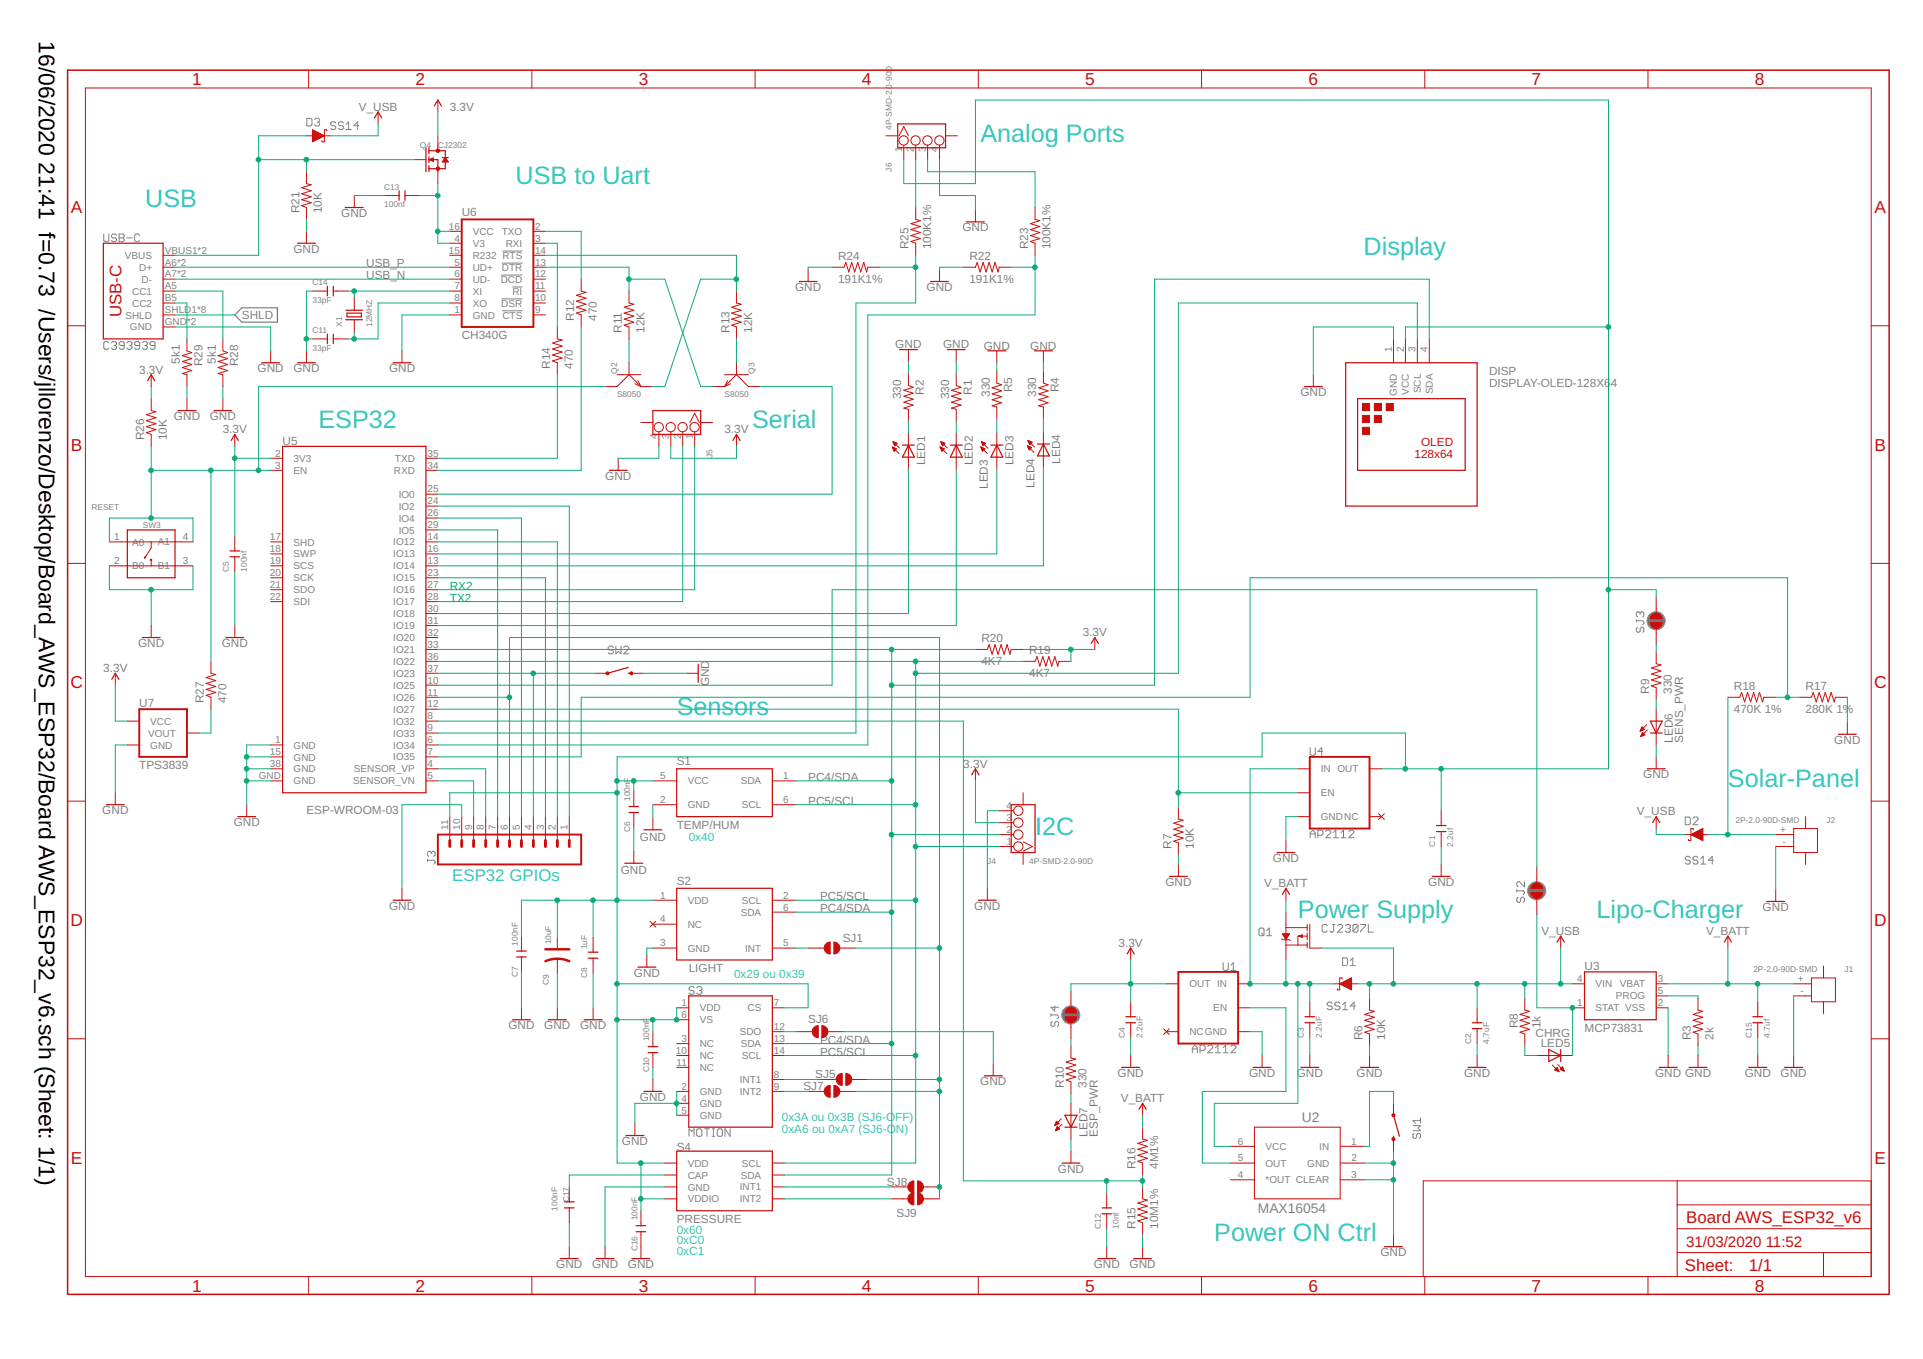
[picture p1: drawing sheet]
<svg xmlns="http://www.w3.org/2000/svg" width="297mm" height="210mm" viewBox="0 0 297 210" stroke-linecap="round" stroke-linejoin="round" font-family="sans-serif">
<defs><g id="words">
<g font-size="3.9" fill="#32c8c8">
<text x="151.4" y="21.9">Analog Ports</text>
<text x="79.6" y="28.4">USB to Uart</text>
<text x="22.4" y="32">USB</text>
<text x="210.6" y="39.4">Display</text>
<text x="49.2" y="66.2">ESP32</text>
<text x="116.2" y="66.2">Serial</text>
<text x="104.5" y="110.5">Sensors</text>
<text x="266.9" y="121.5">Solar-Panel</text>
<text x="159.9" y="128.9">I</text>
<text x="161" y="128.9">2C</text>
<text x="200.5" y="141.8">Power Supply</text>
<text x="246.6" y="141.8">Lipo-Charger</text>
<text x="187.6" y="191.6">Power ON Ctrl</text>
</g>
<g font-size="3.5">
<text x="6" y="6.4" transform="rotate(90 6 6.4)">16/06/2020</text>
<text x="6" y="25.1" transform="rotate(90 6 25.1)">21:41 f=0.73 /Users/jllorenzo/Desktop/Board_AWS_ESP32/Board AWS_ESP32_v6.sch (Sheet: 1/1)</text>
</g>
<g font-size="2.7" fill="#c90d0c">
<text x="29.7" y="13.2">1</text>
<text x="64.2" y="13.2">2</text>
<text x="98.7" y="13.2">3</text>
<text x="133.1" y="13.2">4</text>
<text x="167.6" y="13.2">5</text>
<text x="202.1" y="13.2">6</text>
<text x="236.6" y="13.2">7</text>
<text x="271.1" y="13.2">8</text>
<text x="10.9" y="32.9">A</text>
<text x="289.5" y="32.9">A</text>
<text x="10.9" y="69.6">B</text>
<text x="289.5" y="69.6">B</text>
<text x="10.9" y="106.3">C</text>
<text x="289.5" y="106.3">C</text>
<text x="10.9" y="143">D</text>
<text x="289.5" y="143">D</text>
<text x="10.9" y="179.8">E</text>
<text x="289.5" y="179.8">E</text>
<text x="29.7" y="199.5">1</text>
<text x="64.2" y="199.5">2</text>
<text x="98.7" y="199.5">3</text>
<text x="133.1" y="199.5">4</text>
<text x="167.6" y="199.5">5</text>
<text x="202.1" y="199.5">6</text>
<text x="236.6" y="199.5">7</text>
<text x="271.1" y="199.5">8</text>
</g>
<g font-size="2.6" fill="#c90d0c">
<text x="18.7" y="49" transform="rotate(-90 18.7 49)">USB-C</text>
<text x="260.4" y="188.9">Board AWS_ESP32_v6</text>
<text x="260.3" y="196.3">Sheet:</text>
<text x="270.1" y="196.2">1/1</text>
</g>
<text font-size="2.6" fill="#32c8c8" x="69.8" y="136.1">ESP32 GPIOs</text>
<g font-size="2.3" fill="#c90d0c">
<text x="260.4" y="192.5">31/03/2020</text>
<text x="272.7" y="192.5">11:52</text>
</g>
<g font-size="2.1" fill="#808080">
<text x="201.1" y="173.3">U2</text>
<text x="194.3" y="187.4">MAX16054</text>
</g>
<g font-size="1.8" fill="#808080">
<text x="55.4" y="17.1">V_USB</text>
<text x="69.5" y="17.1">3.3V</text>
<text x="46.2" y="33" transform="rotate(-90 46.2 33)">R21</text>
<text x="49.7" y="33" transform="rotate(-90 49.7 33)">10K</text>
<text x="52.7" y="33.5">GND</text>
<text x="71.3" y="33.4">U6</text>
<text x="148.7" y="35.7">GND</text>
<text x="45.3" y="39.1">GND</text>
<text x="56.6" y="41.3">USB_P</text>
<text x="129.4" y="40.2">R24</text>
<text x="140.3" y="38.5" transform="rotate(-90 140.3 38.5)">R25</text>
<text x="143.8" y="38.5" transform="rotate(-90 143.8 38.5)">100K1%</text>
<text x="149.7" y="40.2">R22</text>
<text x="158.8" y="38.5" transform="rotate(-90 158.8 38.5)">R23</text>
<text x="162.3" y="38.5" transform="rotate(-90 162.3 38.5)">100K1%</text>
<text x="56.6" y="43.1">USB_N</text>
<text x="122.8" y="45">GND</text>
<text x="129.4" y="43.7">191K1%</text>
<text x="143.1" y="45">GND</text>
<text x="149.7" y="43.7">191K1%</text>
<text x="37.4" y="49.3">SHLD</text>
<text x="71.3" y="52.3">CH340G</text>
<text x="88.7" y="49.6" transform="rotate(-90 88.7 49.6)">R12</text>
<text x="92.2" y="49.6" transform="rotate(-90 92.2 49.6)">470</text>
<text x="96.1" y="51.4" transform="rotate(-90 96.1 51.4)">R11</text>
<text x="99.6" y="51.4" transform="rotate(-90 99.6 51.4)">12K</text>
<text x="112.7" y="51.4" transform="rotate(-90 112.7 51.4)">R13</text>
<text x="116.2" y="51.4" transform="rotate(-90 116.2 51.4)">12K</text>
<text x="138.3" y="53.8">GND</text>
<text x="145.7" y="53.8">GND</text>
<text x="21.5" y="57.7">3.3V</text>
<text x="27.8" y="56.2" transform="rotate(-90 27.8 56.2)">5k1</text>
<text x="31.3" y="56.6" transform="rotate(-90 31.3 56.6)">R29</text>
<text x="33.3" y="56.2" transform="rotate(-90 33.3 56.2)">5k1</text>
<text x="36.8" y="56.6" transform="rotate(-90 36.8 56.6)">R28</text>
<text x="39.8" y="57.5">GND</text>
<text x="45.3" y="57.5">GND</text>
<text x="60.1" y="57.5">GND</text>
<text x="85" y="57" transform="rotate(-90 85 57)">R14</text>
<text x="88.5" y="57" transform="rotate(-90 88.5 57)">470</text>
<text x="152" y="54">GND</text>
<text x="159.1" y="54">GND</text>
<text x="230" y="59.7">DISPLAY-OLED-128X6</text>
<text x="230" y="57.9">DISP</text>
<text x="248.8" y="59.7">4</text>
<text x="26.9" y="64.9">GND</text>
<text x="32.4" y="64.9">GND</text>
<text x="139.2" y="61.6" transform="rotate(-90 139.2 61.6)">330</text>
<text x="142.7" y="60.9" transform="rotate(-90 142.7 60.9)">R2</text>
<text x="146.6" y="61.6" transform="rotate(-90 146.6 61.6)">330</text>
<text x="150.1" y="60.9" transform="rotate(-90 150.1 60.9)">R1</text>
<text x="152.9" y="61.3" transform="rotate(-90 152.9 61.3)">330</text>
<text x="156.4" y="60.6" transform="rotate(-90 156.4 60.6)">R5</text>
<text x="160.1" y="61.3" transform="rotate(-90 160.1 61.3)">330</text>
<text x="163.6" y="60.6" transform="rotate(-90 163.6 60.6)">R4</text>
<text x="200.9" y="61.2">GND</text>
<text x="22.3" y="68" transform="rotate(-90 22.3 68)">R26</text>
<text x="25.8" y="68" transform="rotate(-90 25.8 68)">10K</text>
<text x="34.4" y="66.9">3.3V</text>
<text x="43.6" y="68.8">U5</text>
<text x="111.9" y="66.9">3.3V</text>
<text x="142.9" y="71.8" transform="rotate(-90 142.9 71.8)">LED1</text>
<text x="150.3" y="71.8" transform="rotate(-90 150.3 71.8)">LED2</text>
<text x="156.6" y="71.8" transform="rotate(-90 156.6 71.8)">LED3</text>
<text x="163.8" y="71.6" transform="rotate(-90 163.8 71.6)">LED4</text>
<text x="93.5" y="74.1">GND</text>
<text x="152.6" y="75.5" transform="rotate(-90 152.6 75.5)">LED3</text>
<text x="159.8" y="75.3" transform="rotate(-90 159.8 75.3)">LED4</text>
<text x="21.3" y="99.9">GND</text>
<text x="34.3" y="99.9">GND</text>
<text x="151.6" y="99.2">R20</text>
<text x="159" y="101.1">R19</text>
<text x="167.3" y="98.3">3.3V</text>
<text x="16" y="103.8">3.3V</text>
<text x="109.5" y="106" transform="rotate(-90 109.5 106)">GND</text>
<text x="151.6" y="102.7">4K7</text>
<text x="159" y="104.5">4K7</text>
<text x="254.7" y="107.1" transform="rotate(-90 254.7 107.1)">R9</text>
<text x="258.2" y="107.1" transform="rotate(-90 258.2 107.1)">330</text>
<text x="267.8" y="106.6">R18</text>
<text x="278.9" y="106.6">R17</text>
<text x="21.5" y="109.2">U7</text>
<text x="31.5" y="108.6" transform="rotate(-90 31.5 108.6)">R27</text>
<text x="35" y="108.6" transform="rotate(-90 35 108.6)">470</text>
<text x="267.8" y="110.1">470K 1%</text>
<text x="278.9" y="110.1">280K 1%</text>
<text x="21.5" y="118.8">TPS3839</text>
<text x="104.5" y="118.2">S1</text>
<text x="148.8" y="118.6">3.3V</text>
<text x="258.4" y="114.7" transform="rotate(-90 258.4 114.7)">LED6</text>
<text x="260" y="114.7" transform="rotate(-90 260 114.7)">SENS_PWR</text>
<text x="283.3" y="114.9">GND</text>
<text x="15.8" y="125.8">GND</text>
<text x="47.3" y="125.8">ESP-WROOM-03</text>
<text x="124.8" y="124.3">PC5/SCL</text>
<text x="124.8" y="120.6">PC4/SDA</text>
<text x="252.8" y="126">V_USB</text>
<text x="253.8" y="120.2">GND</text>
<text x="36.1" y="127.6">GND</text>
<text x="98.8" y="129.8">GND</text>
<text x="104.5" y="128">TEMP/HUM</text>
<text x="180.9" y="131.1" transform="rotate(-90 180.9 131.1)">R7</text>
<text x="184.4" y="131.1" transform="rotate(-90 184.4 131.1)">10K</text>
<text x="95.9" y="135">GND</text>
<text x="104.5" y="136.6">S2</text>
<text x="180" y="136.8">GND</text>
<text x="195.3" y="137">V_BATT</text>
<text x="196.6" y="133.1">GND</text>
<text x="220.6" y="136.8">GND</text>
<text x="60.1" y="140.5">GND</text>
<text x="126.7" y="139">PC5/SCL</text>
<text x="126.7" y="140.9">PC4/SDA</text>
<text x="150.5" y="140.5">GND</text>
<text x="272.3" y="140.7">GND</text>
<text x="130.2" y="145.5">SJ1</text>
<text x="172.8" y="146.2">3.3V</text>
<text x="238.1" y="144.4">V_USB</text>
<text x="244.8" y="149.7">U3</text>
<text x="263.5" y="144.4">V_BATT</text>
<text x="97.9" y="150.9">GND</text>
<text x="106.4" y="150.1">LIGHT</text>
<text x="78.5" y="159">GND</text>
<text x="84.1" y="159">GND</text>
<text x="89.6" y="159">GND</text>
<text x="124.8" y="158.1">SJ6</text>
<text x="126.7" y="161.2">PC4/SDA</text>
<text x="210.5" y="160.6" transform="rotate(-90 210.5 160.6)">R6</text>
<text x="213.9" y="160.6" transform="rotate(-90 213.9 160.6)">10K</text>
<text x="234.4" y="158.8" transform="rotate(-90 234.4 158.8)">R8</text>
<text x="237.2" y="160.2">CHRG</text>
<text x="237.9" y="158.8" transform="rotate(-90 237.9 158.8)">1k</text>
<text x="238" y="161.7">LED5</text>
<text x="244.8" y="159.3">MCP73831</text>
<text x="261.2" y="160.6" transform="rotate(-90 261.2 160.6)">R3</text>
<text x="264.7" y="160.6" transform="rotate(-90 264.7 160.6)">2k</text>
<text x="125.9" y="166.5">SJ5</text>
<text x="126.7" y="163">PC5/SCL</text>
<text x="151.4" y="167.6">GND</text>
<text x="172.6" y="166.4">GND</text>
<text x="192.9" y="166.4">GND</text>
<text x="200.3" y="166.4">GND</text>
<text x="209.5" y="166.4">GND</text>
<text x="226.1" y="166.4">GND</text>
<text x="255.7" y="166.4">GND GND</text>
<text x="269.5" y="166.4">GND</text>
<text x="275" y="166.4">GND</text>
<text x="98.8" y="170">GND</text>
<text x="124.1" y="168.4">SJ7</text>
<text x="164.3" y="168" transform="rotate(-90 164.3 168)">R10</text>
<text x="167.8" y="168" transform="rotate(-90 167.8 168)">330</text>
<text x="173.1" y="170.2">V_BATT</text>
<text x="96.1" y="176.9">GND</text>
<text x="104.5" y="177.8">S4</text>
<text x="168" y="175.6" transform="rotate(-90 168 175.6)">LED7</text>
<text x="169.6" y="175.6" transform="rotate(-90 169.6 175.6)">ESP_PWR</text>
<text x="137" y="183.1">SJ8</text>
<text x="163.4" y="181.1">GND</text>
<text x="175.4" y="180.6" transform="rotate(-90 175.4 180.6)">R16</text>
<text x="178.9" y="180.6" transform="rotate(-90 178.9 180.6)">4M1%</text>
<text x="104.5" y="188.9">PRESSURE</text>
<text x="138.5" y="187.9">SJ9</text>
<text x="175.4" y="189.8" transform="rotate(-90 175.4 189.8)">R15</text>
<text x="178.9" y="189.8" transform="rotate(-90 178.9 189.8)">10M1%</text>
<text x="85.9" y="195.9">GND</text>
<text x="91.5" y="195.9">GND</text>
<text x="97" y="195.9">GND</text>
<text x="168.9" y="195.9">GND</text>
<text x="174.5" y="195.9">GND</text>
<text x="213.2" y="194">GND</text>
</g>
<g font-size="1.8" fill="#c90d0c">
<text x="218.5" y="70.8">128x64</text>
<text x="219.5" y="68.9">OLED</text>
</g>
<g font-size="1.8" fill="#0dab76">
<text x="69.5" y="91.1">RX2</text>
<text x="69.5" y="92.9">TX2</text>
</g>
<g font-size="1.8" fill="#32c8c8">
<text x="106.4" y="129.8">0x40</text>
<text x="113.4" y="151">0x29 ou 0x39</text>
<text x="120.8" y="173.2">0x3A ou 0x3B (SJ6-O</text>
<text x="138.3" y="173.2">FF)</text>
<text x="120.8" y="175">0xA6 ou 0xA7 (SJ6-ON)</text>
<text x="104.5" y="190.5">0x60</text>
<text x="104.5" y="193.8">0xC1</text>
<text x="104.5" y="192.2">0xC0</text>
</g>
<g font-size="1.5" fill="#808080">
<text x="139.3" y="23.5" transform="rotate(-90 139.3 23.5)">1</text>
<text x="141.2" y="23.5" transform="rotate(-90 141.2 23.5)">2</text>
<text x="143" y="23.5" transform="rotate(-90 143 23.5)">3</text>
<text x="144.9" y="23.5" transform="rotate(-90 144.9 23.5)">4</text>
<text x="69.4" y="35.5">16</text>
<text x="82.7" y="35.5">2</text>
<text x="19.3" y="40">VBUS</text>
<text x="21.5" y="41.8">D+</text>
<text x="25.5" y="41">A6*2</text>
<text x="25.5" y="39.2">VBUS1*2</text>
<text x="69.4" y="39.2">15</text>
<text x="70.2" y="41">5</text>
<text x="70.2" y="37.3">4</text>
<text x="73" y="40">R232 RTS</text>
<text x="73" y="41.8">UD+</text>
<text x="73" y="38.1">V3</text>
<text x="73" y="36.3">VCC</text>
<text x="77.5" y="41.8">DTR</text>
<text x="77.5" y="36.3">TXO</text>
<text x="78.1" y="38.1">RXI</text>
<text x="82.7" y="41">13</text>
<text x="82.7" y="39.2">14</text>
<text x="82.7" y="37.3">3</text>
<text x="20.4" y="45.5">CC1</text>
<text x="20.4" y="47.4">CC2</text>
<text x="21.9" y="43.7">D-</text>
<text x="25.5" y="44.7">A5</text>
<text x="25.5" y="46.5">B5</text>
<text x="25.5" y="42.9">A7*2</text>
<text x="70.2" y="42.9">6</text>
<text x="70.2" y="44.7">7</text>
<text x="70.2" y="46.5">8</text>
<text x="73" y="43.7">UD-</text>
<text x="73" y="45.5">XI</text>
<text x="73" y="47.4">XO</text>
<text x="77.4" y="43.7">DCD</text>
<text x="77.4" y="47.4">DSR</text>
<text x="79.2" y="45.5">RI</text>
<text x="82.7" y="42.9">12</text>
<text x="82.7" y="46.5">10</text>
<text x="82.7" y="44.7">11</text>
<text x="19.4" y="49.2">SHLD</text>
<text x="20.1" y="51">GND</text>
<text x="25.5" y="50.2">GND</text>
<text x="25.5" y="48.4">SHLD1*8</text>
<text x="28.9" y="50.2">*2</text>
<text x="70.2" y="48.4">1</text>
<text x="73" y="49.2">GND</text>
<text x="77.6" y="49.2">CTS</text>
<text x="82.7" y="48.4">9</text>
<text x="215" y="54.3" transform="rotate(-90 215 54.3)">1</text>
<text x="216.8" y="54.3" transform="rotate(-90 216.8 54.3)">2</text>
<text x="218.7" y="54.3" transform="rotate(-90 218.7 54.3)">3</text>
<text x="220.5" y="54.3" transform="rotate(-90 220.5 54.3)">4</text>
<text x="215.8" y="61.2" transform="rotate(-90 215.8 61.2)">GND</text>
<text x="217.6" y="61" transform="rotate(-90 217.6 61)">VCC</text>
<text x="219.5" y="60.7" transform="rotate(-90 219.5 60.7)">SCL</text>
<text x="221.3" y="60.9" transform="rotate(-90 221.3 60.9)">SDA</text>
<text x="42.5" y="70.5">2</text>
<text x="45.3" y="71.3">3V3</text>
<text x="61" y="71.3">TXD</text>
<text x="66" y="70.5">35</text>
<text x="101.5" y="67.8" transform="rotate(-90 101.5 67.8)">4</text>
<text x="103.4" y="67.8" transform="rotate(-90 103.4 67.8)">3</text>
<text x="105.2" y="67.8" transform="rotate(-90 105.2 67.8)">2</text>
<text x="107" y="67.8" transform="rotate(-90 107 67.8)">1</text>
<text x="42.5" y="72.4">3</text>
<text x="45.3" y="73.2">EN</text>
<text x="60.8" y="73.2">RXD</text>
<text x="61.6" y="76.9">IO0</text>
<text x="66" y="72.4">34</text>
<text x="66" y="76.1">25</text>
<text x="66" y="77.9">24</text>
<text x="17.6" y="83.4">1</text>
<text x="28.2" y="83.4">4</text>
<text x="41.7" y="83.4">17</text>
<text x="61.6" y="82.4">IO5</text>
<text x="61.6" y="80.6">IO4</text>
<text x="61.6" y="78.7">IO2</text>
<text x="66" y="83.4">14</text>
<text x="66" y="81.6">29</text>
<text x="66" y="79.8">26</text>
<text x="17.6" y="87.1">2</text>
<text x="20.4" y="84.3">A0</text>
<text x="20.4" y="87.9">B0</text>
<text x="24.4" y="84.2">A1</text>
<text x="24.4" y="87.9">B1</text>
<text x="28.2" y="87.1">3</text>
<text x="41.7" y="85.3">18</text>
<text x="41.7" y="87.1">19</text>
<text x="41.7" y="89">20</text>
<text x="45.3" y="84.3">SHD</text>
<text x="45.3" y="86.1">SWP</text>
<text x="45.3" y="87.9">SCS</text>
<text x="45.3" y="89.8">SCK</text>
<text x="60.7" y="87.9">IO14</text>
<text x="60.7" y="84.2">IO12</text>
<text x="60.7" y="86.1">IO13</text>
<text x="60.7" y="89.8">IO15</text>
<text x="66" y="87.1">13</text>
<text x="66" y="85.3">16</text>
<text x="66" y="89">23</text>
<text x="41.7" y="92.7">22</text>
<text x="41.7" y="90.8">21</text>
<text x="45.3" y="93.5">SDI</text>
<text x="45.3" y="91.6">SDO</text>
<text x="60.7" y="95.3">IO18</text>
<text x="60.7" y="93.5">IO17</text>
<text x="60.7" y="91.6">IO16</text>
<text x="66" y="94.5">30</text>
<text x="66" y="92.7">28</text>
<text x="66" y="90.8">27</text>
<text x="60.7" y="100.9">IO21</text>
<text x="60.7" y="99">IO20</text>
<text x="60.7" y="97.2">IO19</text>
<text x="66" y="101.9">36</text>
<text x="66" y="100">33</text>
<text x="66" y="98.2">32</text>
<text x="66" y="96.4">31</text>
<text x="60.7" y="106.4">IO25</text>
<text x="60.7" y="104.5">IO23</text>
<text x="60.7" y="102.7">IO22</text>
<text x="66" y="105.6">10</text>
<text x="66" y="107.4">11</text>
<text x="66" y="103.7">37</text>
<text x="22.9" y="113.8">VOUT</text>
<text x="23.2" y="111.9">VCC</text>
<text x="60.7" y="111.9">IO32</text>
<text x="60.7" y="113.8">IO33</text>
<text x="60.7" y="108.2">IO26</text>
<text x="60.7" y="110.1">IO27</text>
<text x="66" y="111.1">8</text>
<text x="66" y="113">9</text>
<text x="66" y="109.3">12</text>
<text x="23.2" y="115.6">GND</text>
<text x="41.7" y="116.7">15</text>
<text x="41.7" y="118.5">38</text>
<text x="42.5" y="114.8">1</text>
<text x="45.3" y="115.6">GND</text>
<text x="45.3" y="117.5">GND</text>
<text x="45.3" y="119.3">GND</text>
<text x="54.7" y="119.3">SENSOR_VP</text>
<text x="60.7" y="115.6">IO34</text>
<text x="60.7" y="117.5">IO35</text>
<text x="66" y="118.5">4</text>
<text x="66" y="114.8">6</text>
<text x="66" y="116.7">7</text>
<text x="204" y="119.3">IN OUT</text>
<text x="40" y="120.3">GND</text>
<text x="45.3" y="121.2">GND</text>
<text x="54.6" y="121.1">SENSOR_VN</text>
<text x="66" y="120.3">5</text>
<text x="102" y="120.3">5</text>
<text x="102" y="124">2</text>
<text x="106.2" y="121.2">VCC</text>
<text x="106.2" y="124.8">GND</text>
<text x="114.4" y="121.1">SDA</text>
<text x="114.6" y="124.8">SCL</text>
<text x="121" y="124">6</text>
<text x="121" y="120.3">1</text>
<text x="155.5" y="125">4</text>
<text x="204" y="123">EN</text>
<text x="69.2" y="128.1" transform="rotate(-90 69.2 128.1)">11</text>
<text x="71.1" y="128.1" transform="rotate(-90 71.1 128.1)">10</text>
<text x="72.9" y="128.1" transform="rotate(-90 72.9 128.1)">9</text>
<text x="74.8" y="128.1" transform="rotate(-90 74.8 128.1)">8</text>
<text x="76.6" y="128.1" transform="rotate(-90 76.6 128.1)">7</text>
<text x="78.4" y="128.1" transform="rotate(-90 78.4 128.1)">6</text>
<text x="80.3" y="128.1" transform="rotate(-90 80.3 128.1)">5</text>
<text x="82.1" y="128.1" transform="rotate(-90 82.1 128.1)">4</text>
<text x="84" y="128.1" transform="rotate(-90 84 128.1)">3</text>
<text x="85.8" y="128.1" transform="rotate(-90 85.8 128.1)">2</text>
<text x="87.7" y="128.1" transform="rotate(-90 87.7 128.1)">1</text>
<text x="155.5" y="130.5">1</text>
<text x="155.5" y="128.6">2</text>
<text x="155.5" y="126.8">3</text>
<text x="204" y="126.7">GNDNC</text>
<text x="275" y="128.6">+</text>
<text x="275.4" y="130.5">-</text>
<text x="102" y="142.5">4</text>
<text x="102" y="138.8">1</text>
<text x="106.2" y="143.3">NC</text>
<text x="106.2" y="139.6">VDD</text>
<text x="114.4" y="141.4">SDA</text>
<text x="114.6" y="139.6">SCL</text>
<text x="121" y="138.8">2</text>
<text x="121" y="140.6">6</text>
<text x="102" y="146.2">3</text>
<text x="106.2" y="147">GND</text>
<text x="115.1" y="147">INT</text>
<text x="121" y="146.2">5</text>
<text x="105.3" y="155.4">1</text>
<text x="119.6" y="155.4">7</text>
<text x="183.7" y="152.5">OUT IN</text>
<text x="243.6" y="151.7">4</text>
<text x="243.6" y="155.4">1</text>
<text x="246.5" y="152.5">VIN</text>
<text x="249.6" y="154.4">PROG</text>
<text x="250.2" y="152.5">VBAT</text>
<text x="256.1" y="151.7">3</text>
<text x="256.1" y="153.5">5</text>
<text x="256.1" y="155.4">2</text>
<text x="277.7" y="151.7">+</text>
<text x="278.1" y="153.5">-</text>
<text x="105.3" y="160.9">3</text>
<text x="105.3" y="157.2">6</text>
<text x="108.1" y="156.2">VDD</text>
<text x="108.1" y="161.7">NC</text>
<text x="108.1" y="158.1">VS</text>
<text x="114.3" y="159.9">SDO</text>
<text x="114.4" y="161.7">SDA</text>
<text x="115.5" y="156.2">CS</text>
<text x="119.6" y="159.1">12</text>
<text x="119.6" y="160.9">13</text>
<text x="183.7" y="159.9">NCGND</text>
<text x="187.4" y="156.2">EN</text>
<text x="246.5" y="156.2">STAT VSS</text>
<text x="104.4" y="162.8">10</text>
<text x="104.5" y="164.6">11</text>
<text x="108.1" y="165.4">NC</text>
<text x="108.1" y="163.6">NC</text>
<text x="114.3" y="167.3">INT1</text>
<text x="114.6" y="163.6">SCL</text>
<text x="119.6" y="166.5">8</text>
<text x="119.6" y="162.8">14</text>
<text x="105.3" y="170.2">4</text>
<text x="105.3" y="172">5</text>
<text x="105.3" y="168.3">2</text>
<text x="108.1" y="171">GND</text>
<text x="108.1" y="172.8">GND</text>
<text x="108.1" y="169.1">GND</text>
<text x="114.3" y="169.1">INT2</text>
<text x="119.6" y="168.3">9</text>
<text x="191.2" y="179.4">5</text>
<text x="191.2" y="176.8">6</text>
<text x="195.5" y="177.6">VCC</text>
<text x="203.8" y="177.6">IN</text>
<text x="208.7" y="176.8">1</text>
<text x="208.7" y="179.4">2</text>
<text x="106.2" y="180.2">VDD</text>
<text x="106.2" y="182">CAP</text>
<text x="106.2" y="183.9">GND</text>
<text x="106.2" y="185.7">VDDIO</text>
<text x="114.3" y="183.9">INT1</text>
<text x="114.3" y="185.7">INT2</text>
<text x="114.4" y="182">SDA</text>
<text x="114.6" y="180.2">SCL</text>
<text x="191.2" y="182">4</text>
<text x="195.5" y="180.2">OUT</text>
<text x="195.5" y="182.8">*OUT CLEAR</text>
<text x="201.9" y="180.2">GND</text>
<text x="208.7" y="182">3</text>
</g>
<g font-size="1.3" fill="#808080">
<text x="64.9" y="22.8">Q</text>
<text x="65.9" y="22.8">4</text>
<text x="67.6" y="22.8">CJ2302</text>
<text x="137.7" y="20.1" transform="rotate(-90 137.7 20.1)">4P-SMD-2.0-90D</text>
<text x="59.3" y="29.3">C13</text>
<text x="137.7" y="26.5" transform="rotate(-90 137.7 26.5)">J6</text>
<text x="59.3" y="32">100nf</text>
<text x="48.3" y="46.8">33pF</text>
<text x="48.3" y="44">C14</text>
<text x="48.3" y="51.4">C11</text>
<text x="52.9" y="50.5" transform="rotate(-90 52.9 50.5)">X1</text>
<text x="57.5" y="50.5" transform="rotate(-90 57.5 50.5)">12MHZ</text>
<text x="48.3" y="54.2">33pF</text>
<text x="95.3" y="57.7" transform="rotate(-90 95.3 57.7)">Q2</text>
<text x="116.5" y="57.7" transform="rotate(-90 116.5 57.7)">Q3</text>
<text x="95.3" y="61.4">S8050</text>
<text x="111.9" y="61.4">S8050</text>
<text x="110.1" y="70.8" transform="rotate(-90 110.1 70.8)">J5</text>
<text x="14.1" y="78.7">RESET</text>
<text x="22.1" y="81.5">SW3</text>
<text x="35.3" y="88.3" transform="rotate(-90 35.3 88.3)">C5</text>
<text x="38.1" y="88.3" transform="rotate(-90 38.1 88.3)">100nf</text>
<text x="97.3" y="123.7" transform="rotate(-90 97.3 123.7)">100nF</text>
<text x="97.3" y="128.5" transform="rotate(-90 97.3 128.5)">C6</text>
<text x="221.7" y="130.7" transform="rotate(-90 221.7 130.7)">C1</text>
<text x="224.5" y="130.7" transform="rotate(-90 224.5 130.7)">2.2uf</text>
<text x="268.1" y="127.1">2P-2.0-90D-SMD</text>
<text x="282.2" y="127.1">J2</text>
<text x="152.5" y="133.5">J4</text>
<text x="159" y="133.5">4P-SMD-2.0-90D</text>
<text x="80" y="146.1" transform="rotate(-90 80 146.1)">100nF</text>
<text x="85.2" y="145.9" transform="rotate(-90 85.2 145.9)">10uF</text>
<text x="90.7" y="146.6" transform="rotate(-90 90.7 146.6)">1uF</text>
<text x="80" y="150.9" transform="rotate(-90 80 150.9)">C7</text>
<text x="84.8" y="152.1" transform="rotate(-90 84.8 152.1)">C9</text>
<text x="90.7" y="151" transform="rotate(-90 90.7 151)">C8</text>
<text x="270.8" y="150.1">2P-2.0-90D-SMD</text>
<text x="284.9" y="150.1">J1</text>
<text x="100.3" y="160.8" transform="rotate(-90 100.3 160.8)">100nF</text>
<text x="173.7" y="160.3" transform="rotate(-90 173.7 160.3)">C4</text>
<text x="176.5" y="160.3" transform="rotate(-90 176.5 160.3)">2.2uF</text>
<text x="201.4" y="160.3" transform="rotate(-90 201.4 160.3)">C3</text>
<text x="204.2" y="160.3" transform="rotate(-90 204.2 160.3)">2.2uF</text>
<text x="227.2" y="161.2" transform="rotate(-90 227.2 161.2)">C2</text>
<text x="230" y="161.2" transform="rotate(-90 230 161.2)">4.7uF</text>
<text x="270.6" y="160.3" transform="rotate(-90 270.6 160.3)">C15</text>
<text x="273.4" y="160.3" transform="rotate(-90 273.4 160.3)">4.7uf</text>
<text x="100.3" y="165.6" transform="rotate(-90 100.3 165.6)">C10</text>
<text x="87.9" y="185.7" transform="rotate(-90 87.9 185.7)">C17</text>
<text x="86.1" y="187" transform="rotate(-90 86.1 187)">100nF</text>
<text x="98.4" y="188.5" transform="rotate(-90 98.4 188.5)">100nF</text>
<text x="170" y="189.8" transform="rotate(-90 170 189.8)">C12</text>
<text x="172.8" y="189.8" transform="rotate(-90 172.8 189.8)">10nf</text>
<text x="98.4" y="193.3" transform="rotate(-90 98.4 193.3)">C16</text>
</g>
</g></defs>
<g fill="none" stroke="#808080" stroke-width=".15">
<path d="M47.4 18.3h.6l.2 .2v.7l-.2 .3h-.6zM48.6 18.5l.2-.2h.4l.2 .2v.1l-.2 .3M49 18.9h.2M49.2 18.9l.2 .1v.2l-.2 .3h-.4l-.2-.3M51.9 19l-.2-.2h-.4l-.2 .2v.2l.2 .2h.4l.2 .2v.2l-.2 .2h-.4l-.2-.2M53.1 19l-.2-.2h-.4l-.2 .2v.2l.2 .2h.4l.2 .2v.2l-.2 .2h-.4l-.2-.2M53.5 19.2l.4-.4v1.2M55.4 19.4h-.7l.6-.6v1.2M16 36.2v.9l.2 .2h.4l.2-.2v-.9M18 36.4l-.2-.2h-.4l-.2 .2v.2l.2 .1h.4l.2 .3v.1l-.2 .2h-.4l-.2-.2M18.4 36.2h.6l.2 .2v.2l-.2 .1 .2 .3v.1l-.2 .2h-.6zM18.4 36.7h.6"/>
<path d="M19.6 36.7h.8M21.6 36.4l-.2-.2h-.4l-.2 .2v.7l.2 .2h.4l.2-.2M53.5 20h.8M77.6 38.8h3.1M16.8 53l-.2-.2h-.4l-.2 .2v.7l.2 .3h.4l.2-.3M17.2 53l.2-.2h.4l.2 .2v.1l-.2 .3M17.6 53.4h.2M17.8 53.4l.2 .2v.1l-.2 .3h-.4l-.2-.3M19.2 53.4h-.6l-.2-.3v-.1l.2-.2h.4l.2 .2v.7l-.2 .3h-.4l-.2-.3M19.6 53l.2-.2h.4l.2 .2v.1l-.2 .3M20 53.4h.2M20.2 53.4l.2 .2v.1l-.2 .3h-.4l-.2-.3"/>
<path d="M21.6 53.4h-.6l-.2-.3v-.1l.2-.2h.4l.2 .2v.7l-.2 .3h-.4l-.2-.3M22 53l.2-.2h.4l.2 .2v.1l-.2 .3M22.4 53.4h.2M22.6 53.4l.2 .2v.1l-.2 .3h-.4l-.2-.3M23.9 53.4h-.5l-.2-.3v-.1l.2-.2h.4l.1 .2v.7l-.1 .3h-.4l-.2-.3M77.4 42.5h3.3M77.4 46.2h3.3M77.5 40.6h3.2M77.6 48h3.1M79.1 44.3h1.6M95.1 99.8v1.2l.4-.4 .4 .4v-1.2M252.8 95.7v.4"/>
<path d="M252.8 95.9h.9l.2 .2v.2l-.2 .2M252.9 96.9l-.1 .2v.4l.1 .2h.2l.3-.2v-.4l.1-.2h.2l.2 .2v.4l-.2 .2M253.4 94.7l-.3-.2h-.2l-.1 .2v.4l.1 .2M253.4 94.7v.2M253.4 94.7l.1-.2h.2l.2 .2v.4l-.2 .2M94.7 100l-.2-.2h-.3l-.3 .2v.2l.3 .2h.3l.2 .2v.2l-.2 .2h-.3l-.3-.2M96.3 100l.2-.2h.4l.2 .2v.2l-.8 .8h.8M202.4 115.5v1l.2 .2h.4l.2-.2v-1M204.4 116.1h-.8l.6-.6v1.2M66 132.9h1l.2 .2v.2l-.2 .2M66 132.7v.4M66.6 131.7l.2-.2h.2l.2 .2v.4l-.2 .2"/>
<path d="M66.6 131.7l-.2-.2h-.2l-.2 .2v.4l.2 .2M66.6 131.7v.2M202.4 129.4v-.8l.4-.4 .4 .4v.8M202.4 128.8h.8M203.6 129h.6l.2-.2v-.4l-.2-.2h-.6v1.2M204.8 128.4l.2-.2h.3l.3 .2v.2l-.8 .8h.8M205.9 129.4h.8M205.9 128.6l.4-.4v1.2M207.1 129.4h.8M207.1 128.6l.4-.4v1.2M208.3 128.4l.2-.2h.4l.2 .2v.2l-.8 .8h.8M234.3 137.4v.4"/>
<path d="M234.3 137.6h1l.2 .2v.2l-.2 .2M234.5 138.6l-.2 .2v.4l.2 .2h.2l.2-.2v-.4l.2-.2h.2l.2 .2v.4l-.2 .2M235.5 136.2v.8l-.8-.8h-.2l-.2 .2v.4l.2 .2M260.3 126.2h.6l.2 .2v.8l-.2 .2h-.6zM261.1 132.5l-.2-.2h-.4l-.2 .2v.2l.2 .2h.4l.2 .2v.2l-.2 .2h-.4l-.2-.2M261.5 126.4l.2-.2h.4l.2 .2v.2l-.8 .8h.8M262.3 132.5l-.2-.2h-.4l-.2 .2v.2l.2 .2h.4l.2 .2v.2l-.2 .2h-.4l-.2-.2M262.7 133.5h.8M262.7 132.7l.4-.4v1.2M264.7 132.9h-.8l.6-.6v1.2M107.2 152.6l-.2-.2h-.4l-.2 .2v.2l.2 .2h.4l.2 .2v.2l-.2 .2h-.4l-.2-.2M107.6 152.6l.2-.2h.4l.2 .2v.2l-.2 .2"/>
<path d="M108 153h.2M108.2 153l.2 .2v.2l-.2 .2h-.4l-.2-.2M162.3 156.6v.4M162.3 156.8h1l.2 .2v.2l-.2 .2M162.5 157.8l-.2 .2v.3l.2 .3h.2l.2-.3v-.3l.2-.2h.2l.2 .2v.3l-.2 .3M162.9 155.4v.8l-.6-.6h1.2M188.9 148.7v1l.2 .2h.4l.2-.2v-1M190.1 149.9h.8M190.1 149.1l.4-.4v1.2M194.7 143.3h.4l.1 .3v.7l-.1 .2h-.4l-.2-.2v-.7zM194.9 144.1l.3 .4M195.7 144.5h.7"/>
<path d="M195.7 143.7l.4-.4v1.2M205 143l-.2-.2h-.4l-.2 .2v.8l.2 .2h.4l.2-.2M205.8 155l-.2-.2h-.4l-.2 .2v.2l.2 .2h.4l.2 .2v.2l-.2 .2h-.4l-.2-.2M205.8 142.8h.4M206 142.8v1l-.2 .2h-.2l-.2-.2M206.6 143l.2-.2h.4l.2 .2v.2l-.8 .8h.8M207 155l-.2-.2h-.4l-.2 .2v.2l.2 .2h.4l.2 .2v.2l-.2 .2h-.4l-.2-.2M207.4 156h.8M207.4 155.2l.4-.4v1.2M207.4 148h.6l.2 .1v.8l-.2 .2h-.6zM207.8 143l.2-.2h.4l.2 .2v.2l-.2 .2M208.2 143.4h.2"/>
<path d="M208.4 143.4l.2 .2v.2l-.2 .2h-.4l-.2-.2M208.6 149.1h.8M208.6 148.4l.4-.4v1.1M209.4 155.4h-.8l.6-.6v1.2M209.8 143l-.2-.2h-.4l-.2 .2v.8M209.8 143v.8l-.2 .2h-.4l-.2-.2M209.8 143l-.8 .8M210.2 142.8h.8v.2l-.8 .8v.2M211.4 142.8v1.2h.7M106.4 175.5v-1.2l.4 .4 .4-.4v1.2M107.6 174.5l.2-.2h.4l.2 .2v.8l-.2 .2h-.4l-.2-.2zM108.8 174.3h.8"/>
<path d="M109.2 174.3v1.2M110 174.3h.4M110 175.5h.4M110.2 174.3v1.2M111 174.3h.4l.2 .2v.8l-.2 .2h-.4l-.2-.2v-.8zM112.8 174.3v1.2l-.8-1.2v1.2M184.2 162.6v-.8l.4-.4 .4 .4v.8M184.2 162h.8M185.4 162.2h.6l.1-.2v-.4l-.1-.2h-.6v1.2M186.5 161.6l.2-.2h.4l.2 .2v.2l-.8 .8h.8M187.7 162.6h.8M187.7 161.8l.4-.4v1.2"/>
<path d="M188.9 162.6h.8M188.9 161.8l.4-.4v1.2M190.1 161.6l.2-.2h.4l.2 .2v.2l-.8 .8h.8M218.3 173.9h1.1l-.4 .3 .4 .4h-1.1M218.4 175l-.1 .2v.4l.1 .2h.2l.2-.2v-.4l.2-.2h.2l.2 .2v.4l-.2 .2M219.4 172.7v.8M219.4 173.1h-1.1l.3 .4"/>
</g>
<g fill="#808080" stroke="#808080" stroke-width=".15">
<circle cx="255.8" cy="95.9" r="1.4"/>
<circle cx="237.4" cy="137.6" r="1.4"/>
<circle cx="165.4" cy="156.8" r="1.4"/>
</g>
<path d="M37.4 47.5h5.4v2.3h-5.4l-1.1-1.2z" fill="none" stroke="#808080" stroke-width=".19"/>
<g fill="none" stroke="#c90d0c" stroke-width=".15">
<path d="M13.2 13.6h275.8v183.6h-275.8zM47.7 10.8v2.8M58.4 17.3v1.8M67.6 15.5v1.8M82.2 10.8v2.8M116.6 10.8v2.8M151.1 10.8v2.8M185.6 10.8v2.8M220.1 10.8v2.8M254.6 10.8v2.8M25.2 39.4h1.8M47.3 26.5v1.9l.8 .1-1.5 .5 1.5 .5-1.5 .4 1.5 .5-1.5 .4 1.5 .5-1.5 .5 .7 .2v1.9"/>
<path d="M47.3 35.7v1.9M47.3 21h3.7M48.3 20l1.8 1-1.8 .9zM48.3 21.8h.1M48.3 21.8h.2M48.3 21.7h.4M48.3 21.6h.6M48.3 21.5h.7M48.3 21.4h.9M48.3 21.4h1M48.3 21.3h1.2M48.3 21.2h1.3"/>
<path d="M48.3 21.1h1.5M48.3 21.1h1.7M48.3 20.9h1.6M48.3 20.8h1.5M48.3 20.7h1.3M48.3 20.7h1.2M48.3 20.6h1M48.3 20.5h.9M48.3 20.4h.7M48.3 20.3h.5M48.3 20.3h.4M48.3 20.2h.2"/>
<path d="M48.3 20.1h.1M50.5 20.2v-.2h-.4v1.9h-.4v-.2M54.7 30.2v1.8M59.3 30.2h2.3M62.6 30.2h2.3M64 24.7h1.8M67.6 21v2.3M67.6 26.1v2.3M69.5 39.4h1.8M69.5 37.6h1.8M69.5 35.7h1.8M82.4 39.4h1.9"/>
<path d="M82.4 37.6h1.9M82.4 35.7h1.9M136.8 21h1.9M138.9 21l.7-1.5 .7 1.5M139.6 22.4v2.3M141.4 32v1.9l.8 .2-1.5 .4 1.5 .5-1.5 .5 1.5 .4-1.5 .5 1.5 .5-1.5 .4 .7 .3v1.8M141.4 22.4v2.3M143.3 22.4v2.3M145.1 22.4v2.3M146.1 21h1.8M150.7 32.4v1.9M159.9 32v1.9l.7 .2-1.4 .4 1.4 .5-1.4 .5 1.4 .4-1.4 .5 1.4 .5-1.4 .4 .7 .3v1.8"/>
<path d="M10.4 50.3h2.8M23.4 57.9v1.8M25.2 48.6h1.8M25.2 43.1h1.8M25.2 46.8h1.8M25.2 41.3h1.8M25.2 45h1.8M25.2 50.5h1.8M28.9 52.3v1.9l.7 .3-1.4 .4 1.4 .5-1.4 .4 1.4 .5-1.4 .5 1.4 .4-1.4 .5 .7 .2v1.8M34.4 52.3v1.9l.8 .3-1.5 .4 1.5 .5-1.5 .4 1.5 .5-1.5 .5 1.5 .4-1.5 .5 .7 .2v1.8M41.8 54.2v1.8M47.3 54.2v1.8"/>
<path d="M48.3 45h2.3M48.3 52.3h2.3M51.5 45h2.3M51.5 52.3h2.3M54.7 45.9v2M54.7 49.4v2M62.1 54.2v1.8M69.5 48.6h1.8M69.5 43.1h1.8M69.5 46.8h1.8M69.5 41.3h1.8M69.5 45h1.8"/>
<path d="M82.4 48.6h1.9M82.4 43.1h1.9M82.4 46.8h1.9M82.4 41.3h1.9M82.4 45h1.9M86.1 50.5v1.8l.7 .2-1.4 .5 1.4 .4-1.4 .5 1.4 .5-1.4 .4 1.4 .5-1.4 .5 .7 .2v1.9M89.8 43.1v1.9l.7 .1-1.5 .5 1.5 .5-1.5 .4 1.5 .5-1.5 .5 1.5 .4-1.5 .5 .8 .2v1.9M95.3 57.9h3.7M97.2 57.9l-1.9 1.8h-1.8M97.2 57.9l1.8 1.8M97.2 45v1.8l.7 .2-1.5 .5 1.5 .4-1.5 .5 1.5 .4-1.5 .5 1.5 .5-1.5 .4 .8 .3v1.8M97.2 56v1.9"/>
<path d="M98.1 59.3l.9 .4M98.5 58.8l.5 .9M99 59.7h1.8M110.1 59.7h1.8M111.9 57.9h3.7M112.4 58.8l-.5 .9M112.8 59.3l-.9 .4M113.8 57.9l-1.9 1.8M113.8 57.9l1.8 1.8h1.9M113.8 45v1.8l.7 .2-1.5 .5 1.5 .4-1.5 .5 1.5 .4-1.5 .5 1.5 .5-1.5 .4 .8 .3v1.8M113.8 56v1.9M124.8 41.6v1.9"/>
<path d="M128.5 41.3h1.9l.2-.8 .5 1.5 .5-1.5 .4 1.5 .5-1.5 .5 1.5 .4-1.5 .5 1.5 .2-.7h1.8M140.3 54v1.8M140.3 57.7v1.8l.8 .3-1.5 .5 1.5 .4-1.5 .5 1.5 .5-1.5 .4 1.5 .5-1.5 .4 .7 .2v1.9M145.1 41.6v1.9M147.7 54v1.8M147.7 57.7v1.8l.7 .3-1.4 .5 1.4 .4-1.4 .5 1.4 .5-1.4 .4 1.4 .5-1.4 .4 .7 .2v1.9M148.8 41.3h1.9l.2-.8 .5 1.5 .5-1.5 .4 1.5 .5-1.5 .5 1.5 .4-1.5 .5 1.5 .2-.7h1.8M154 54.2v1.8M154 57.3v1.9l.7 .2-1.4 .5 1.4 .5-1.4 .4 1.4 .5-1.4 .4 1.4 .5-1.4 .5 .7 .2v1.8M161.2 54.2v1.8M161.2 57.3v1.9l.7 .2-1.4 .5 1.4 .5-1.4 .4 1.4 .5-1.4 .4 1.4 .5-1.4 .5 .7 .2v1.8M202.9 57.9v1.8"/>
<path d="M215.3 52.3v3.7M217.1 52.3v3.7M218.9 52.3v3.7M220.8 52.3v3.7M289 50.3h2.8M23.4 61.6v1.8l.7 .2-1.5 .5 1.5 .4-1.5 .5 1.5 .4-1.5 .5 1.5 .5-1.5 .4 .8 .3v1.8M28.9 61.6v1.8M34.4 61.6v1.8M36.3 67.1v1.8M41.8 70.8h1.9M41.8 72.6h1.9M65.8 70.8h1.8"/>
<path d="M65.8 72.6h1.8M65.8 76.3h1.8M65.8 78.2h1.8M95.5 70.8v1.8M99 65.3h1.8M101.8 66.7v2.2M103.6 66.7v2.2M105.5 66.7v2.2M106.6 65.3l.7-1.5 .7 1.5M107.3 66.7v2.2M108.2 65.3h1.9M113.8 67.1v1.8"/>
<path d="M137.8 69h.1M137.8 69l1.1 1M137.8 69l.3 .7M137.8 69l.7 .3-.4 .4M137.9 69.1h.2M137.9 69.2h.3M137.9 68.2l1 1M137.9 68.2l.7 .3-.4 .4zM138 69.3h.4M138 68.3h.1M138 69.4h.4M138 68.3h.2"/>
<path d="M138 68.4h.4M138.1 69.5h.2M138.1 68.5h.5M138.1 69.6h.1M138.1 68.6h.4M138.1 68.7h.3M138.2 68.7h.1M138.2 68.8h.1M140.3 66.9v5.6M145.2 69l1 1M145.2 69l.3 .7M145.2 69l.7 .3-.4 .4"/>
<path d="M145.2 69h.1M145.3 69.1h.1M145.3 69.2h.3M145.3 68.2l1 1M145.3 68.2l.7 .3-.4 .4zM145.3 69.3h.5M145.3 68.3h.1M145.4 69.4h.4M145.4 68.3h.2M145.4 69.4h.3M145.4 68.4h.4M145.4 69.5h.3"/>
<path d="M145.4 68.5h.6M145.5 69.6h.1M145.5 68.6h.4M145.5 69.7h.1M145.5 68.7h.3M145.5 68.7h.2M145.6 68.8h.1M147.7 66.9v5.6M151.5 69h.1M151.5 69l1 1M151.5 69l.3 .7M151.5 69l.6 .3-.3 .4"/>
<path d="M151.5 69.1h.2M151.6 69.2h.3M151.6 68.2l1 1M151.6 68.2l.6 .3-.3 .4zM151.6 69.3h.5M151.6 68.3h.1M151.6 69.4h.5M151.6 68.3h.3M151.7 69.4h.3M151.7 68.4h.4M151.7 69.5h.2M151.7 68.5h.5"/>
<path d="M151.7 69.6h.2M151.8 68.6h.3M151.8 68.7h.3M151.8 68.7h.2M151.8 68.8h.1M154 66.9v5.6M158.7 68.9l1 1M158.7 68.9l.3 .6 .3-.4M158.7 68.9l.6 .2M158.7 68.9h.1M158.7 69h.3M158.8 69h.4"/>
<path d="M158.8 68l1 1M158.8 68l.3 .7M158.8 68l.6 .3-.3 .4M158.8 68v.1M158.8 69.1h.5M158.8 68.1h.2M158.8 69.2h.5M158.8 68.2h.4M158.9 69.3h.3M158.9 68.3h.4M158.9 69.4h.2M158.9 68.3h.5"/>
<path d="M158.9 69.4h.1M158.9 68.4h.4M159 68.5h.2M159 68.6h.2M159.1 68.7h.1M161.2 66.7v5.6M10.4 87h2.8M16.9 87.4h12.9M16.9 83.7h12.9M23.4 83.7v.9l-1 1.5M23.4 86.5v.9M23.4 96.6v1.9"/>
<path d="M36.3 82.8v2.3M36.3 86v2.3M36.3 96.6v1.9M41.8 87.4h1.9M41.8 83.7h1.9M41.8 85.6h1.9M41.8 92.9h1.9M41.8 91.1h1.9M41.8 89.2h1.9M65.8 87.4h1.8M65.8 83.7h1.8M65.8 85.6h1.8"/>
<path d="M65.8 98.5h1.8M65.8 96.6h1.8M65.8 94.8h1.8M65.8 81.9h1.8M65.8 92.9h1.8M65.8 91.1h1.8M65.8 80h1.8M65.8 89.2h1.8M169.1 98.5v1.8M255.8 92.2v2.5M255.8 97.1v2.5M289 87h2.8"/>
<path d="M17.8 104v1.8M19.7 115.1h1.8M19.7 111.4h1.8M28.9 113.2h1.8M32.6 102.2v1.8l.7 .2-1.5 .4 1.5 .5-1.5 .5 1.5 .4-1.5 .5 1.5 .5-1.5 .4 .8 .3v1.8M41.8 115.1h1.9M41.8 118.7h1.9M41.8 116.9h1.9M65.8 100.3h1.8M65.8 102.2h1.8M65.8 115.1h1.8M65.8 118.7h1.8"/>
<path d="M65.8 116.9h1.8M65.8 111.4h1.8M65.8 113.2h1.8M65.8 105.8h1.8M65.8 107.7h1.8M65.8 109.5h1.8M65.8 104h1.8M92 104h1.8M97.5 104h1.9M106 104h1.9M150.7 100.3h1.8l.3-.7 .5 1.4 .4-1.4 .5 1.4 .4-1.4 .5 1.4 .5-1.4 .4 1.4 .2-.7h1.8M150.7 118.7v1.9"/>
<path d="M158 102.2h1.9l.3-.8 .4 1.5 .5-1.5 .5 1.5 .4-1.5 .5 1.5 .4-1.5 .5 1.5 .2-.7h1.8M200.5 118.7h1.8M211.5 118.7h1.9M253.4 112.9l-.1 .1M253.4 112.9h.1M253.4 112.8h.3M253.4 112.7h.5M253.5 113.7h.1M253.5 112.6h.4M253.5 113.6h.2M253.5 112.5h.4M253.5 113.6h.4"/>
<path d="M253.5 112.5h.3M253.6 113.5h.5M253.6 112.4h.1M253.6 113.4h.4M253.6 112.3h.1M253.6 112.3l-.2 .6M253.6 112.3l.4 .4-.6 .2M253.6 113.3h.3M253.6 113.3h.2M253.7 113.2h.1M254.1 113.5l-.4-.4-.3 .7M254.1 113.5l-.7 .3"/>
<path d="M254.3 111.9l-.9 1M254.5 112.8l-1.1 1M255.8 100.7v1.8l.8 .2-1.5 .5 1.5 .4-1.5 .5 1.5 .4-1.5 .5 1.5 .5-1.5 .4 .7 .3v1.9M255.8 109.5v5.6M255.8 116.9v1.8M266.9 107.7h1.8l.3-.7 .5 1.4 .4-1.4 .5 1.4 .5-1.4 .4 1.4 .5-1.4 .5 1.4 .1-.7h1.9M278 107.7h1.8l.3-.7 .5 1.4 .4-1.4 .5 1.4 .4-1.4 .5 1.4 .5-1.4 .4 1.4 .2-.7h1.9M285.4 111.6v1.8M10.4 123.7h2.8M17.8 122.4v1.9M38.1 124.3v1.8M41.8 120.6h1.9"/>
<path d="M62.1 137.2v1.8M65.8 120.6h1.8M69.5 126.1v3.7M71.3 126.1v3.7M73.2 126.1v3.7M75 126.1v3.7M76.9 126.1v3.7M78.7 126.1v3.7M80.5 126.1v3.7M82.4 126.1v3.7M84.3 126.1v3.7M86.1 126.1v3.7"/>
<path d="M87.9 126.1v3.7M97.9 122.3v2.3M97.9 125.5v2.3M97.9 131.5v1.8M100.8 124.3h3.7M100.8 120.6h3.7M100.8 139h3.7M100.8 126.3v1.9M119.3 124.3h3.7M119.3 120.6h3.7M119.3 139h3.7M152.5 137.2v1.8"/>
<path d="M154.4 128.9h2.2M154.4 130.7h2.2M154.4 127.1h2.2M154.4 125.2h2.2M158 130l1.5 .7-1.5 .8M158 122.4v1.9M158 131.7v1.8M182 124.7v1.8l.8 .2-1.5 .4 1.5 .5-1.5 .5 1.5 .4-1.5 .5 1.5 .5-1.5 .4 .7 .3v1.8M182 133.5v1.9M198.6 129.8v1.9M198.6 137.2v1.8M200.5 126.1h1.8"/>
<path d="M200.5 122.4h1.8M211.5 126.1h1.9M212.9 125.7l.9 .9M213.8 125.7l-.9 .9M222.6 125.2v2.3M222.6 128.4v2.3M222.6 133.5v1.9M237.4 133.9v2.5M237.4 138.8v2.5M255.8 126.1v1.9M260.3 128.9h3.7M261.2 128.9l1.8-.9v1.8z"/>
<path d="M261.3 129h1.7M261.4 128.8h1.6M261.5 129.1h1.5M261.5 128.7h1.5M261.5 128.2v-.2h-.3v1.8h-.4v-.2M261.6 129.1h1.4M261.7 128.7h1.3M261.8 129.2h1.2M261.8 128.6h1.2M261.9 129.3h1.1M262 128.5h1M262.1 129.4h.9"/>
<path d="M262.2 128.4h.8M262.3 129.4h.7M262.3 128.3h.7M262.4 129.5h.6M262.5 128.2h.5M262.6 129.6h.4M262.6 128.2h.4M262.7 129.7h.3M262.8 128.1h.2M262.9 129.8h.1M262.9 128h.1M274.3 128.9h2.8"/>
<path d="M274.3 137.4v1.8M274.3 130.7h2.8M277.1 128h3.6v3.7h-3.6zM278.9 126.1v1.9M278.9 131.7v1.8M289 123.7h2.8M80.5 144.6v2.3M80.5 147.8v2.3M80.5 155.7v1.8M86.1 144.8v1.8M86.1 148v2.3M86.1 155.7v1.8"/>
<path d="M91.6 144.8v2.3M91.6 148v2.3M91.6 155.7v1.8M99.9 147.5v1.9M100.4 142.3l.9 .9M100.8 146.4h3.7M100.8 142.7h3.7M100.8 159.3v2.3M101.3 142.3l-.9 .9M104.5 155.7h1.9M104.5 157.5h1.9M119.3 140.9h3.7"/>
<path d="M119.3 146.4h3.7M119.3 159.3h1.8M119.3 155.7h1.8M123 159.3h2.5M124.8 146.4h2.5M127.9 159.3h2.5M129.7 146.4h2.5M165.4 153.1v2.5M165.4 158v2.4M174.7 146.4v1.9M174.7 154.7v2.3M174.7 158v2.3"/>
<path d="M179.7 158.9l.9 .9M180.2 152h1.8M180.2 159.3h1.8M180.6 158.9l-.9 .9M191.2 152h1.9M191.2 159.3h1.9M191.2 155.7h1.9M198 145l.1 .1h1.1l.1 .2M198.1 144.2h1.1l-.6 .9zM198.1 144.3h1M198.2 144.4h.9M198.3 144.5h.7"/>
<path d="M198.3 144.6h.7M198.4 144.7h.5M198.4 144.8h.5M198.4 144.8h.4M198.5 144.9h.3M198.6 145h.1M198.6 145.1h.1M198.6 140.9v3.3M198.6 145.2v3.1M198.6 146h3.3M198.6 143.3h3.3M200.6 144.6l.6-.2v.4z"/>
<path d="M200.8 144.5h.4M200.9 144.7h.3M201 144.4h.2M201.1 144.8h.1M201.9 142.7v1.1M201.9 144.1v1.1M201.9 145.5v.9M201.9 144.6h-1.4v1.4M202.3 142.7v3.7h1.9M202.3 154.7v2.3M202.3 158v2.3M206 152h.9"/>
<path d="M206.9 152l1.9-1v1.9zM207 151.9h1.8M207.1 152h1.7M207.1 151.9h1.7M207.2 152.1h1.6M207.3 151.8h1.5M207.3 151.2v-.2h-.4v1.9h-.3v-.2M207.4 152.2h1.4M207.5 151.7h1.3M207.5 152.3h1.3M207.6 151.6h1.2M207.7 152.3h1.1"/>
<path d="M207.8 151.6h1M207.8 152.4h1M207.9 151.5h.9M208 152.5h.8M208.1 151.4h.7M208.2 152.6h.6M208.2 151.3h.6M208.3 152.7h.5M208.4 151.2h.4M208.5 152.7h.3M208.6 151.2h.2M208.6 152.8h.2"/>
<path d="M208.7 151.1h.1M208.8 152h.9M211.5 154.2v1.8l.8 .2-1.5 .5 1.5 .4-1.5 .5 1.5 .5-1.5 .4 1.5 .5-1.5 .4 .7 .3v1.9M228.2 155.7v2.3M228.2 158.9v2.3M235.5 154.2v1.8l.8 .2-1.5 .5 1.5 .4-1.5 .5 1.5 .5-1.5 .4 1.5 .5-1.5 .4 .7 .3v1.9M241.1 144.6v1.8M242.9 152h1.9M242.9 155.7h1.9M255.8 152h1.9M255.8 155.7h1.9M255.8 153.8h1.9"/>
<path d="M262.3 154.2v1.8l.7 .2-1.5 .5 1.5 .4-1.5 .5 1.5 .5-1.5 .4 1.5 .5-1.5 .4 .8 .3v1.9M266.9 144.6v1.8M271.5 154.7v2.3M271.5 158v2.3M277.1 152h2.7M277.1 153.8h2.7M279.8 151h3.7v3.7h-3.7zM281.7 149.2v1.8M281.7 154.7v1.9M10.4 160.4h2.8M98.1 173.5v1.9M100.8 162.6v2.3"/>
<path d="M100.8 166.7v1.9M102.7 179.6h1.8M104.5 164.9h1.9M104.5 161.2h1.9M104.5 170.4h1.9M104.5 172.3h1.9M104.5 168.6h1.9M104.5 163h1.9M119.3 179.6h1.8M119.3 161.2h1.8M119.3 166.7h1.8M119.3 168.6h1.8"/>
<path d="M119.3 163h1.8M124.8 168.6h2.5M126.7 166.7h2.5M129.7 168.6h2.5M131.6 166.7h2.5M153.4 164.3v1.9M162.9 173.8h.1M163 173.7h.2M163 173.7h.3M163 173.6h.5M163.1 174.6h.1M163.1 173.5h.4"/>
<path d="M163.1 174.5h.3M163.1 173.4h.3M163.1 174.4h.4M163.1 173.3h.3M163.2 174.4h.4M163.2 173.2h.1M163.2 174.3h.4M163.2 173.2l.4 .3-.7 .3zM163.2 174.2h.3M163.2 174.1h.2M163.3 174.1h.1M163.7 174.4l-.4-.4-.3 .6"/>
<path d="M163.7 174.4l-.7 .2M163.9 172.8l-1 1M164 173.6l-1 1M165.4 161.6v1.8l.8 .2-1.5 .4 1.5 .5-1.5 .5 1.5 .4-1.5 .5 1.5 .4-1.5 .5 .7 .3v1.8M165.4 170.4v5.5M165.4 177.8v1.8M174.7 163v1.9M176.5 170.4v1.9M176.5 174.1v1.8l.7 .2-1.4 .5 1.4 .5-1.4 .4 1.4 .5-1.4 .4 1.4 .5-1.4 .5 .7 .2v1.9M190.1 179.6h3.7M190.1 177.1h3.7M193.8 174.1h13.2v11.1h-13.2z"/>
<path d="M195 163v1.9M202.3 163v1.9M207 177.1h3.7M207 179.6h3.7M211.5 163v1.9M215.3 170.4v1.9M215.3 175.9v1.9M228.2 163v1.9M237.4 163h5.5M239.8 164.5l1 1M240.2 165.2h.5M240.2 165.3h.5"/>
<path d="M240.3 165.1h.3M240.4 165h.2M240.4 165.4h.3M240.5 164.9h.1M240.5 164.9l.3 .6-.7-.3zM240.6 164.4l1 1M240.6 165.4h.2M240.8 165.5h.1M241 165.1h.5M241.1 165.2h.4M241.1 165h.4M241.2 165h.2"/>
<path d="M241.2 164.9h.2M241.3 165.3h.3M241.3 164.8h.1M241.3 164.8l.3 .6-.6-.2zM241.5 165.4h.1M257.7 163v1.9M262.3 163v1.9M271.5 163v1.9M277.1 163v1.9M289 160.4h2.8M47.7 197.2v2.7M82.2 197.2v2.7"/>
<path d="M87.9 183.3v2.3M87.9 186.6v2.3M87.9 192.6v1.8M93.5 192.6v1.8M99 187v2.3M99 190.2v4.2M102.7 181.5h1.8M102.7 183.3h1.8M102.7 185.2h1.8M116.6 197.2v2.7M119.3 181.5h1.8M119.3 183.3h1.8"/>
<path d="M119.3 185.2h1.8M137.7 183.3h2.5M137.7 185.2h2.5M142.6 183.3h2.5M142.6 185.2h2.5M151.1 197.2v2.7M170.9 184.3v2.3M170.9 187.5v2.3M170.9 192.6v1.8M176.5 183.3v1.9l.7 .2-1.4 .4 1.4 .5-1.4 .4 1.4 .5-1.4 .5 1.4 .4-1.4 .5 .7 .3v1.8M176.5 192.6v1.8M185.6 197.2v2.7"/>
<path d="M190.1 182.2h3.7M207 182.2h3.7M215.3 190.7v1.9M220.1 197.2v2.7M254.6 197.2v2.7M259.1 193.5h29.9M259.1 182.4v14.8M259.1 189.8h29.9M259.1 186.1h29.9M281.7 193.5v3.7M289 182.4h-69.2v14.8"/>
<circle cx="139.6" cy="21.7" r=".72"/>
<circle cx="141.4" cy="21.7" r=".72"/>
<circle cx="143.3" cy="21.7" r=".72"/>
<circle cx="145.1" cy="21.7" r=".72"/>
<circle cx="101.8" cy="66" r=".72"/>
<circle cx="103.6" cy="66" r=".72"/>
<circle cx="105.4" cy="66" r=".72"/>
<circle cx="107.3" cy="66" r=".72"/>
<circle cx="157.3" cy="127.1" r=".72"/>
<circle cx="157.3" cy="130.7" r=".72"/>
<circle cx="157.3" cy="125.2" r=".72"/>
<circle cx="157.3" cy="128.9" r=".72"/>
</g>
<path d="M10.4 10.8h281.4v189.1h-281.4z" fill="none" stroke="#c90d0c" stroke-width=".23"/>
<g fill="none" stroke="#c90d0c" stroke-width=".19">
<path d="M57.9 18.2l.5-.9 .6 .9M67.1 16.4l.5-.9 .6 .9M138.7 19.1h7.4v3.7h-7.4zM16 37.6h9.2v14.7h-9.2zM46 37.6h2.7M53.3 32h2.8M61.6 29.5v1.4M62.6 29.5v1.4M65.8 22.8v3.7M66.3 23.3h2.5v2.8h-2.5M66.3 22.8v.9M66.3 24.2v.9"/>
<path d="M66.3 25.6v.9M66.5 24.7h1.1v1.4M66.5 24.7l.4 .2M66.6 24.6l.3 .3M66.9 24.4l-.6 .3 .6 .2M66.9 24.4v.5M66.9 24.4l-.4 .3M68.3 24.3h.9M68.8 24.3l.4 .7h-.9zM68.8 24.7l.2 .3M68.8 24.7l-.2 .3M68.8 24.7l.2 .2"/>
<path d="M68.8 24.7l-.2 .2M149.3 34.3h2.7M22.8 58.8l.6-.9 .5 .9M40.4 56h2.8M46 56h2.7M50.6 44.2v1.5M50.6 51.6v1.5M51.5 44.2v1.5M51.5 51.6v1.5M53.4 47.9h2.6M53.4 49.4h2.6M53.6 48.4h2.2v.5h-2.2z"/>
<path d="M60.7 56h2.8M123.5 43.5h2.7M138.9 54h2.8M143.7 43.5h2.8M146.3 54h2.8M152.6 54.2h2.8M159.8 54.2h2.8M201.5 59.7h2.8M207.9 56h20.3v22.2h-20.3zM27.5 63.4h2.8M33 63.4h2.8M35.7 68l.6-.9 .5 .9"/>
<path d="M43.7 68.9h22.1v53.5h-22.1zM94.1 72.6h2.8M100.8 63.4h7.4v3.7h-7.4zM113.2 68l.6-.9 .5 .9M139.4 68.7h1.9M140.3 68.7l1 1.9h-1.9zM146.8 68.7h1.8M147.7 68.7l.9 1.9h-1.8zM153.1 68.7h1.8M154 68.7l.9 1.9h-1.8zM160.3 68.6h1.8M161.2 68.6l.9 1.8h-1.8z"/>
<path d="M209.7 61.6h16.6v11h-16.6zM19.7 81.9h7.3v7.3h-7.3zM22 98.5h2.7M34.9 98.5h2.7M35.5 86h1.5M35.5 85.1h1.5M168.6 99.4l.5-.9 .6 .9M17.3 104.9l.5-.9 .6 .9M97.1 104h.4M97.1 103.1l-3.3 .9M104.5 118.7h14.8v7.4h-14.8zM107.9 102.6v2.8"/>
<path d="M150.1 119.7l.6-1 .5 1M254.5 118.7h2.7M254.9 111.4h1.9l-1 1.8zM254.9 113.2h1.9M284 113.4h2.7M16.4 124.3h2.8M36.7 126.1h2.8M60.7 139h2.8M96.5 133.3h2.8M97.2 125.5h1.4M97.2 124.6h1.4M99.5 128.2h2.7"/>
<path d="M104.5 137.2h14.8v11.1h-14.8zM151.1 139h2.8M156.2 124.3h3.7v7.4h-3.7zM180.6 135.4h2.8M197.3 131.7h2.7M198.1 138.1l.5-.9 .6 .9M221.2 135.4h2.8M221.9 128.4h1.5M221.9 127.5h1.5M255.3 127.1l.5-1 .6 1M272.9 139.2h2.8M79.2 157.5h2.7"/>
<path d="M79.8 147.8h1.5M79.8 146.9h1.5M84.7 157.5h2.8M90.2 157.5h2.8M90.9 147.1h1.5M90.9 148h1.5M98.5 149.4h2.8M106.4 153.8h12.9v20.3h-12.9zM173.9 158h1.5M173.9 157h1.5M174.1 147.3l.6-.9 .5 .9M201.6 158h1.5"/>
<path d="M201.6 157h1.5M227.4 158h1.5M227.4 158.9h1.5M240.5 145.5l.6-.9 .5 .9M244.8 150.1h11v7.4h-11zM266.3 145.5l.6-.9 .5 .9M270.8 158h1.5M270.8 157h1.5M96.7 175.4h2.8M99.5 168.6h2.7M100.1 162.6h1.5M100.1 161.6h1.5"/>
<path d="M104.5 177.8h14.8v9.2h-14.8zM152 166.2h2.8M164 179.6h2.8M164.5 172.3h1.9l-1 1.8zM164.5 174.1h1.9M173.3 164.9h2.7M175.9 171.3l.6-.9 .5 .9M193.6 164.9h2.7M200.9 164.9h2.8M210.2 164.9h2.7M215.3 175.5v.4M215.3 172.3l.9 3.2"/>
<path d="M226.8 164.9h2.7M239.2 162.1l1.9 .9-1.9 1zM241.1 162.1v1.9M256.3 164.9h2.8M260.9 164.9h2.8M270.1 164.9h2.8M275.7 164.9h2.7M86.5 194.4h2.8M87.2 185.6h1.5M87.2 186.6h1.5M92.1 194.4h2.8M97.6 194.4h2.8"/>
<path d="M98.3 190.2h1.4M98.3 189.3h1.4M169.6 194.4h2.7M170.2 186.6h1.5M170.2 187.5h1.5M175.1 194.4h2.8M213.9 192.6h2.7"/>
</g>
<path d="M84.3 148.5a4.5 4.5 0 0 1 3.6 0M84.3 146.6h3.6" fill="none" stroke="#c90d0c" stroke-width=".38"/>
<g fill="#c90d0c" stroke="#c90d0c" stroke-width=".15">
<path d="M128.8 145.5a.92 .92 0 0 1 .9 .9 .92 .92 0 0 1-.9 .9z" fill-rule="evenodd"/>
<path d="M127.5 145.9l.4-.3 .3-.1v1.8a.91 .91 0 0 1-.7-1.4z" fill-rule="evenodd"/>
<path d="M141.7 182.4a.93 .93 0 0 1 .9 .9 .93 .93 0 0 1-.9 1z" fill-rule="evenodd"/>
<path d="M140.6 182.6l.6-.2v1.9a.93 .93 0 0 1-.9-.6 .93 .93 0 0 1 .3-1.1z" fill-rule="evenodd"/>
<path d="M141.7 184.3a.92 .92 0 0 1 .9 .9 .92 .92 0 0 1-.9 .9z" fill-rule="evenodd"/>
<path d="M140.6 184.5l.6-.2v1.8a.93 .93 0 0 1-.9-.6 .93 .93 0 0 1 .3-1z" fill-rule="evenodd"/>
<path d="M67.4 23.1l.1-.1 .4 .1v.4h-.2h-.3v-.2l.3-.1-.1 .2-.2-.1z" fill-rule="evenodd"/>
<path d="M67.4 25.9l.3-.1 .2 .1v.3l-.4 .1-.1-.2 .3-.1-.1 .1h-.2z" fill-rule="evenodd"/>
<path d="M255.1 95a.92 .92 0 0 1 1.1-.3 .92 .92 0 0 1 .6 .9h-1.9z" fill-rule="evenodd"/>
<path d="M254.9 96.2h1.9a.92 .92 0 0 1-1 .9 .92 .92 0 0 1-.9-.9z" fill-rule="evenodd"/>
<path d="M236.7 136.7a.92 .92 0 0 1 1-.3 .92 .92 0 0 1 .6 .9h-1.8z" fill-rule="evenodd"/>
<path d="M236.5 137.9h1.8a.92 .92 0 0 1-.9 .9 .92 .92 0 0 1-.9-.9z" fill-rule="evenodd"/>
<path d="M164.7 155.9a.93 .93 0 0 1 1.1-.3 .93 .93 0 0 1 .6 .9h-1.9z" fill-rule="evenodd"/>
<path d="M164.5 157h1.9a.93 .93 0 0 1-1 1 .93 .93 0 0 1-.9-1z" fill-rule="evenodd"/>
<path d="M128.8 167.6a.92 .92 0 0 1 .9 1 .92 .92 0 0 1-.9 .9z" fill-rule="evenodd"/>
<path d="M127.5 168.1l.4-.4 .3-.1v1.9a.91 .91 0 0 1-.7-1.4z" fill-rule="evenodd"/>
<path d="M130.6 165.8a.92 .92 0 0 1 1 .9 .92 .92 0 0 1-1 .9z" fill-rule="evenodd"/>
<path d="M129.5 166l.6-.2v1.8a.93 .93 0 0 1-.9-.6 .93 .93 0 0 1 .3-1z" fill-rule="evenodd"/>
<path d="M215.1 172.1h.3v.3h-.3z" fill-rule="evenodd"/>
<path d="M215.1 175.8h.3v.3l-.1 .1-.2-.1z" fill-rule="evenodd"/>
<path d="M126.9 158.4a.93 .93 0 0 1 1 .9 .93 .93 0 0 1-1 1z" fill-rule="evenodd"/>
<path d="M125.8 158.6l.6-.2v1.9a.93 .93 0 0 1-.9-.6 .93 .93 0 0 1 .3-1.1z" fill-rule="evenodd"/>
<path d="M97.4 103.8h.3v.4h-.2h-.1z" fill-rule="evenodd"/>
<circle cx="22.4" cy="86.1" r=".11"/>
<circle cx="23.3" cy="86.5" r=".11"/>
<circle cx="93.8" cy="104" r=".24"/>
</g>
<path d="M71.3 33.9h11.1v16.6h-11.1zM21.5 109.5h7.4v7.4h-7.4zM202.3 116.9h9.2v11.1h-9.2zM67.6 128.9h22.2v4.6h-22.2zM182 150.1h9.2v11.1h-9.2z" fill="none" stroke="#c90d0c" stroke-width=".3"/>
<g fill="#c90d0c" stroke="#c90d0c" stroke-width=".15">
<path d="M210.4 62.3h1.1v1.1h-1.1z"/>
<path d="M212.3 62.3h1.1v1.1h-1.1z"/>
<path d="M210.4 64.2h1.1v1.1h-1.1z"/>
<path d="M214.1 62.3h1.1v1.1h-1.1z"/>
<path d="M210.4 66h1.1v1.1h-1.1z"/>
<path d="M212.3 64.2h1.1v1.1h-1.1z"/>
</g>
<path d="M69.5 129.8v.9M71.3 129.8v.9M73.2 129.8v.9M75 129.8v.9M76.9 129.8v.9M78.7 129.8v.9M80.5 129.8v.9M82.4 129.8v.9M84.3 129.8v.9M86.1 129.8v.9M87.9 129.8v.9" fill="none" stroke="#c90d0c" stroke-width=".44"/>
<g fill="none" stroke="#0dab76" stroke-width=".15">
<path d="M58.4 19.1v1.9h-7.4M67.6 17.3v3.7M39.9 24.7h24.1M47.3 24.7v1.8M47.3 33.9v1.8M47.3 21h-7.4v18.4h-12.9M54.7 30.2h4.6M64.9 30.2h2.7M67.6 28.4v9.2h1.9M67.6 35.7h1.9M84.3 37.6h1.8v12.9M84.3 35.7h5.5v7.4"/>
<path d="M84.3 39.4h29.5v5.6M139.6 24.7v3.7h11.1v-12.9h97.8v103.2h-35.1M141.4 24.7v7.3M141.4 39.4v7.4h-9.2v66.4h-64.6M143.3 24.7v1.8h16.6v5.5M145.1 24.7v5.5h5.6v2.2M159.9 39.4v9.2h-25.8v66.5h-66.5M23.4 59.7v1.9M27 50.5h14.8v3.7M27 48.6h9.3M27 41.3h42.5M27 45h7.4v7.3"/>
<path d="M27 46.8h1.9v5.5M27 43.1h42.5M28.9 59.7v1.9M34.4 59.7v1.9M47.3 52.3h1M48.3 45h-1v9.2M53.8 45h15.7M54.7 45v.9M54.7 51.4v.9M69.5 48.6h-7.4v5.6M69.5 46.8h-11.1v5.5h-4.6M84.3 41.3h12.9v3.7"/>
<path d="M86.1 57.9v12.9h-18.5M89.8 50.5v22.1h-22.2M93.5 59.7h-53.6v12.9M97.2 43.1h5.5l5.5 16.6h1.9M97.2 52.3v3.7M113.8 43.1h-5.6l-5.5 16.6h-1.9M113.8 52.3v3.7M117.5 59.7h11v16.6h-60.9M128.5 41.3h-3.7v.3M135.9 41.3h5.5M140.3 55.8v1.9M147.7 55.8v1.9"/>
<path d="M148.8 41.3h-3.7v.3M154 56v1.3M156.2 41.3h3.7M161.2 56v1.3M215.3 52.3v-1.8h-12.4v7.4M218.9 52.3v-5.5h-36.9v57.2h-40.6M220.8 52.3v-9.2h-42.5v62.7h-40.6M248.5 50.5h-31.4v1.8M23.4 68.9v11.1M23.4 72.6h18.4M32.6 72.6v29.6M36.3 68.9v13.9"/>
<path d="M36.3 70.8h5.5M67.6 78.2h20.3v47.9M101.8 68.9v1.9h-6.3M103.6 68.9v1.9h10.2v-1.9M105.5 68.9v24h-37.9M107.3 68.9v22.2h-39.7M140.3 65.1v1.8M140.3 72.5v22.3h-72.7M147.7 65.1v1.8M147.7 72.5v24.1h-80.1M154 64.7v2.2M154 72.5v13.1h-86.4"/>
<path d="M161.2 64.7v2M161.2 72.3v15.1h-93.6M16.9 83.7v-3.7h12.9v3.7M16.9 87.4v3.7h12.9v-3.7M23.4 91.1v5.5M36.3 88.3v8.3M67.6 80h12.9v46.1M67.6 83.7h18.5v42.4M67.6 89.2h16.7v36.9M67.6 81.9h9.3v44.2M248.5 91.1h7.3v1.1M255.8 99.6v1.1"/>
<path d="M17.8 105.8v5.6h1.9M19.7 115.1h-1.9v7.3M32.6 109.5v3.7h-1.9M38.1 116.9h3.7M38.1 118.7h3.7M41.8 115.1h-3.7v9.2M67.6 105.8h60.9v-14.7h108.9v42.8M67.6 118.7h7.4v7.4M67.6 109.5h114.4v15.2M67.6 104h24.4M67.6 107.7h11.1M67.6 102.2h90.4"/>
<path d="M67.6 100.3h83.1M67.6 111.4h81.2v71h27.7M82.4 104v22.1M99.4 104h6.6M137.7 100.3v81.2h-16.6M141.4 102.2v77.4h-20.3M158 100.3h11.1M165.4 100.3v1.9M200.5 118.7h-7.4v33.3h12.9M217.1 118.7v-5.5h-22.1v3.7h-99.7v62.7h7.4M222.6 118.7v6.5M255.8 108.1v1.4"/>
<path d="M255.8 115.1v1.8M266.9 107.7v21.2M274.3 107.7h3.7M276.1 107.7v-18.5h-83v18.5h-103.3v9.2h-22.2M285.4 107.7v3.9M38.1 120.6h3.7M67.6 120.6h5.6v5.5M71.3 126.1v-1.8h-9.2v12.9M78.7 126.1v-27.6h66.4v86.7M86.1 139v5.8M91.6 139v5.8M95.3 120.6h5.5"/>
<path d="M95.3 122.4h-25.8v3.7M97.9 120.6v1.7M97.9 127.8v3.7M100.8 124.3v2M100.8 139h-20.3v5.6M123 120.6h14.7M123 124.3h18.4M123 139h18.4M137.7 128.9h16.7M141.4 130.7h13M150.7 120.6v6.5h3.7M154.4 125.2h-1.9v12"/>
<path d="M182 132v1.5M182 122.4h18.5M198.6 139v1.9M200.5 126.1h-1.9v3.7M222.6 130.7v2.8M255.8 128v.9h4.5M264 128.9h10.3M274.3 130.7v6.7M80.5 150.1v5.6M86.1 150.3v5.4M91.6 150.3v5.4M95.3 152h29.5v3.7h-3.7"/>
<path d="M100.8 157.5v1.8M100.8 146.4h-.9v1.1M104.5 155.7v1.8h-9.2M121.1 159.3h1.9M123 146.4h1.8M123 140.9h14.7M130.4 159.3h23v5M132.2 146.4h12.9M174.7 148.3v6.4M180.2 152h-14.8v1.1M193.1 159.3h1.9v3.7M193.1 155.7h5.5v12.9h-12.9v11h4.4"/>
<path d="M198.6 148.3v3.7M200.5 152v18.4h-12.9v6.7h2.5M202.3 152v2.7M204.2 146.4h11.1v5.6M209.7 152h33.2M211.5 152v2.2M228.2 152v3.7M235.5 152v2.2M237.4 141.3v14.4h5.5v7.3M241.1 146.4v5.6M257.7 153.8h4.6v.4M257.7 155.7v7.3"/>
<path d="M257.7 152h19.4M266.9 146.4v5.6M271.5 152v2.7M277.1 153.8v9.2M99 179.6v7.4M100.8 164.9v1.8M104.5 170.4h-6.4v3.1M104.5 168.6v3.7M121.1 166.7h5.6M121.1 168.6h3.7M121.1 163h20.3M121.1 161.2h16.6"/>
<path d="M132.2 168.6h12.9M134.1 166.7h11M165.4 160.4v1.2M165.4 168.9v1.5M165.4 175.9v1.9M174.7 160.3v2.7M176.5 172.3v1.8M202.3 160.3v2.7M210.7 179.6h4.6M211.5 161.6v1.4M215.3 170.4v-1.8h-3.8v8.5h-.8M215.3 177.8v12.9"/>
<path d="M228.2 161.2v1.8M235.5 161.6v1.4h1.9M262.3 161.6v1.4M271.5 160.3v2.7M87.9 188.9v3.7M99 185.2h3.7M102.7 181.5h-14.8v1.8M102.7 183.3h-9.2v9.3M121.1 183.3h16.6M121.1 185.2h16.6M170.9 182.4v1.9M170.9 189.8v2.8"/>
<path d="M176.5 181.5v1.8M176.5 190.7v1.9M210.7 182.2h4.6"/>
</g>
<g fill="#0dab76" stroke="#0dab76" stroke-width=".15">
<circle cx="23.3" cy="91.1" r=".36"/>
<circle cx="38.1" cy="116.9" r=".36"/>
<circle cx="38.1" cy="118.7" r=".36"/>
<circle cx="38.1" cy="120.6" r=".36"/>
<circle cx="104.5" cy="170.4" r=".36"/>
<circle cx="215.2" cy="179.6" r=".36"/>
<circle cx="215.2" cy="182.2" r=".36"/>
<circle cx="47.3" cy="52.3" r=".36"/>
<circle cx="145.1" cy="183.3" r=".36"/>
<circle cx="145.1" cy="166.7" r=".36"/>
<circle cx="145.1" cy="168.6" r=".36"/>
<circle cx="145.1" cy="146.4" r=".36"/>
<circle cx="78.7" cy="107.7" r=".36"/>
<circle cx="141.4" cy="124.3" r=".36"/>
<circle cx="141.4" cy="139" r=".36"/>
<circle cx="141.4" cy="163" r=".36"/>
<circle cx="141.4" cy="102.2" r=".36"/>
<circle cx="141.4" cy="130.7" r=".36"/>
<circle cx="141.4" cy="104" r=".36"/>
<circle cx="137.7" cy="120.6" r=".36"/>
<circle cx="137.7" cy="140.9" r=".36"/>
<circle cx="137.7" cy="161.2" r=".36"/>
<circle cx="137.7" cy="100.3" r=".36"/>
<circle cx="137.7" cy="128.9" r=".36"/>
<circle cx="137.7" cy="105.8" r=".36"/>
<circle cx="39.9" cy="72.6" r=".36"/>
<circle cx="23.3" cy="72.6" r=".36"/>
<circle cx="23.3" cy="80" r=".36"/>
<circle cx="32.6" cy="72.6" r=".36"/>
<circle cx="67.6" cy="35.7" r=".36"/>
<circle cx="67.6" cy="30.2" r=".36"/>
<circle cx="36.2" cy="70.8" r=".36"/>
<circle cx="174.6" cy="152" r=".36"/>
<circle cx="165.4" cy="100.3" r=".36"/>
<circle cx="97.1" cy="43.1" r=".36"/>
<circle cx="113.7" cy="43.1" r=".36"/>
<circle cx="141.4" cy="41.3" r=".36"/>
<circle cx="159.9" cy="41.3" r=".36"/>
<circle cx="241.1" cy="152" r=".36"/>
<circle cx="235.5" cy="152" r=".36"/>
<circle cx="228.1" cy="152" r=".36"/>
<circle cx="215.2" cy="152" r=".36"/>
<circle cx="211.5" cy="152" r=".36"/>
<circle cx="271.5" cy="152" r=".36"/>
<circle cx="266.9" cy="152" r=".36"/>
<circle cx="202.3" cy="152" r=".36"/>
<circle cx="198.6" cy="152" r=".36"/>
<circle cx="193.1" cy="152" r=".36"/>
<circle cx="200.5" cy="152" r=".36"/>
<circle cx="242.9" cy="155.7" r=".36"/>
<circle cx="266.9" cy="128.9" r=".36"/>
<circle cx="182" cy="122.4" r=".36"/>
<circle cx="276.1" cy="107.7" r=".36"/>
<circle cx="95.3" cy="139" r=".36"/>
<circle cx="95.3" cy="157.5" r=".36"/>
<circle cx="99" cy="179.6" r=".36"/>
<circle cx="86.1" cy="139" r=".36"/>
<circle cx="91.6" cy="139" r=".36"/>
<circle cx="95.3" cy="120.6" r=".36"/>
<circle cx="222.6" cy="118.7" r=".36"/>
<circle cx="217.1" cy="118.7" r=".36"/>
<circle cx="248.4" cy="91.1" r=".36"/>
<circle cx="248.4" cy="50.5" r=".36"/>
<circle cx="95.3" cy="122.4" r=".36"/>
<circle cx="104.5" cy="157.5" r=".36"/>
<circle cx="100.8" cy="157.5" r=".36"/>
<circle cx="99" cy="185.2" r=".36"/>
<circle cx="97.9" cy="120.6" r=".36"/>
<circle cx="95.3" cy="152" r=".36"/>
<circle cx="176.5" cy="182.4" r=".36"/>
<circle cx="170.9" cy="182.4" r=".36"/>
<circle cx="82.4" cy="104" r=".36"/>
<circle cx="54.7" cy="45" r=".36"/>
<circle cx="54.7" cy="52.3" r=".36"/>
<circle cx="39.9" cy="24.7" r=".36"/>
<circle cx="47.3" cy="24.7" r=".36"/>
</g>
<use href="#words"/>
</svg>
